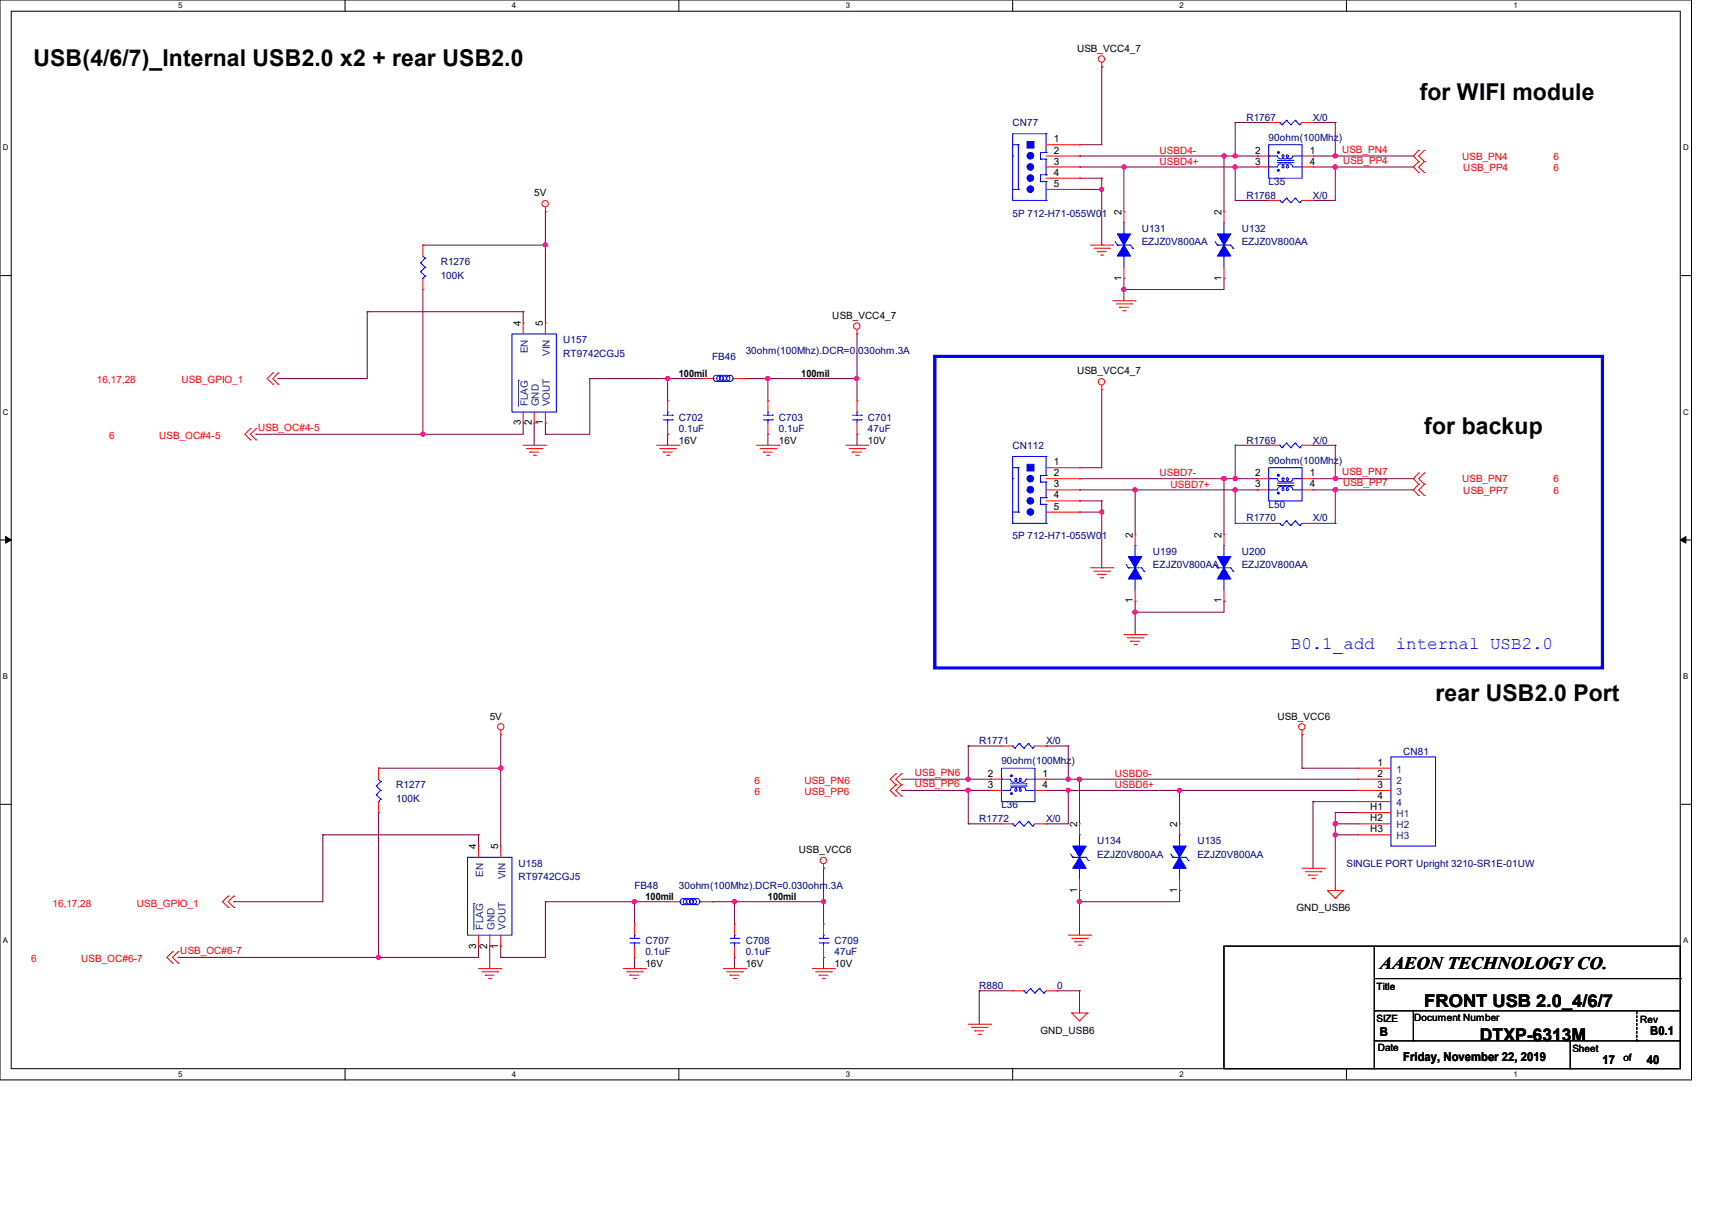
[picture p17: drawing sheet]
<svg xmlns="http://www.w3.org/2000/svg" width="297mm" height="210mm" viewBox="0 0 297 210" stroke-linecap="round" stroke-linejoin="round" font-family="sans-serif">
<defs><g id="words">
<g font-size="4">
<text x="5.8" y="11.5">USB(4/6/7)_Internal USB2.0 x2 + rear USB2.0</text>
<text x="246.3" y="17.3">for WIFI module</text>
<text x="247.1" y="75.2">for backup</text>
<text x="249" y="121.5">rear USB2.0 Port</text>
</g>
<g font-size="3" fill="#00f">
<text x="223.9" y="112.5">B0.1_add</text>
<text x="242.1" y="112.5">internal USB2.0</text>
</g>
<g font-size="3">
<text x="239.4" y="168">AAEON TECHNOLOGY CO.</text>
<text x="247.1" y="174.7">FRONT USB 2.0_4/6/7</text>
<text x="256.8" y="180.5">DTXP-6313M</text>
</g>
<g font-size="2.1">
<text x="239.4" y="179.6">B</text>
<text x="286.3" y="179.4">B0.1</text>
<text x="243.5" y="184">Friday, November 22, 2019</text>
<text x="278" y="184.4">17</text>
<text x="285.7" y="184.4">40</text>
</g>
<g font-size="1.7">
<text x="186.9" y="9">USB_VCC4_7</text>
<text x="182.8" y="24.7">1</text>
<text x="182.8" y="26.6">2</text>
<text x="182.8" y="28.5">3</text>
<text x="217.8" y="26.6">2</text>
<text x="217.8" y="28.5">3</text>
<text x="227.2" y="28.5">4</text>
<text x="227.2" y="26.6">1</text>
<text x="92.7" y="34">5V</text>
<text x="182.8" y="30.5">4</text>
<text x="182.8" y="32.4">5</text>
<text x="194.6" y="37.3" transform="rotate(-90 194.6 37.3)">2</text>
<text x="211.9" y="37.3" transform="rotate(-90 211.9 37.3)">2</text>
<text x="194.6" y="48.7" transform="rotate(-90 194.6 48.7)">1</text>
<text x="211.9" y="48.7" transform="rotate(-90 211.9 48.7)">1</text>
<text x="90.3" y="56.6" transform="rotate(-90 90.3 56.6)">4</text>
<text x="94.2" y="56.6" transform="rotate(-90 94.2 56.6)">5</text>
<text x="144.4" y="55.3">USB_VCC4_7</text>
<text x="117.8" y="65.3">100mil</text>
<text x="139" y="65.3">100mil</text>
<text x="186.9" y="64.9">USB_VCC4_7</text>
<text x="90.3" y="73.8" transform="rotate(-90 90.3 73.8)">3</text>
<text x="92.2" y="73.8" transform="rotate(-90 92.2 73.8)">2</text>
<text x="94.2" y="73.8" transform="rotate(-90 94.2 73.8)">1</text>
<text x="117.8" y="76.9">16V</text>
<text x="135.1" y="76.9">16V</text>
<text x="150.6" y="76.9">10V</text>
<text x="182.8" y="80.7">1</text>
<text x="182.8" y="82.6">2</text>
<text x="217.8" y="82.6">2</text>
<text x="227.2" y="82.6">1</text>
<text x="182.8" y="84.5">3</text>
<text x="182.8" y="86.4">4</text>
<text x="182.8" y="88.4">5</text>
<text x="217.8" y="84.5">3</text>
<text x="227.2" y="84.5">4</text>
<text x="196.5" y="93.3" transform="rotate(-90 196.5 93.3)">2</text>
<text x="211.9" y="93.3" transform="rotate(-90 211.9 93.3)">2</text>
<text x="196.5" y="104.6" transform="rotate(-90 196.5 104.6)">1</text>
<text x="211.9" y="104.6" transform="rotate(-90 211.9 104.6)">1</text>
<text x="85" y="124.8">5V</text>
<text x="221.6" y="124.8">USB_VCC6</text>
<text x="171.4" y="134.7">2</text>
<text x="171.4" y="136.6">3</text>
<text x="180.9" y="136.6">4</text>
<text x="180.9" y="134.7">1</text>
<text x="239" y="132.8">1</text>
<text x="239" y="134.7">2</text>
<text x="239" y="136.6">3</text>
<text x="186.9" y="143.4" transform="rotate(-90 186.9 143.4)">2</text>
<text x="204.2" y="143.4" transform="rotate(-90 204.2 143.4)">2</text>
<text x="237.7" y="140.5">H1</text>
<text x="237.7" y="142.4">H2</text>
<text x="239" y="138.6">4</text>
<text x="82.6" y="147.3" transform="rotate(-90 82.6 147.3)">4</text>
<text x="86.4" y="147.3" transform="rotate(-90 86.4 147.3)">5</text>
<text x="138.6" y="148">USB_VCC6</text>
<text x="237.7" y="144.4">H3</text>
<text x="186.9" y="154.9" transform="rotate(-90 186.9 154.9)">1</text>
<text x="204.2" y="154.9" transform="rotate(-90 204.2 154.9)">1</text>
<text x="112" y="156">100mil</text>
<text x="133.2" y="156">100mil</text>
<text x="224.9" y="158">GND_USB6</text>
<text x="82.6" y="164.5" transform="rotate(-90 82.6 164.5)">3</text>
<text x="84.5" y="164.5" transform="rotate(-90 84.5 164.5)">2</text>
<text x="86.4" y="164.5" transform="rotate(-90 86.4 164.5)">1</text>
<text x="112" y="167.6">16V</text>
<text x="129.4" y="167.6">16V</text>
<text x="144.8" y="167.6">10V</text>
<text x="238.8" y="171.7">Title</text>
<text x="180.5" y="179.2">GND_USB6</text>
<text x="238.8" y="177.3">SIZE</text>
<text x="245.4" y="177.1">Document Number</text>
<text x="284.6" y="177.5">Rev</text>
<text x="239" y="182.3">Date</text>
<text x="272.8" y="182.5">Sheet</text>
<text x="281.6" y="184.1">of</text>
</g>
<g font-size="1.7" fill="#000080">
<text x="175.7" y="21.9">CN77</text>
<text x="216.2" y="20.9">R1767</text>
<text x="227.8" y="20.9">X/0</text>
<text x="220.1" y="24.4">90ohm(100Mhz)</text>
<text x="216.2" y="34.5">R1768</text>
<text x="220.1" y="32.1">L35</text>
<text x="227.8" y="34.5">X/0</text>
<text x="175.7" y="37.5">5P 712-H71-055W01</text>
<text x="198.1" y="40.2">U131</text>
<text x="215.4" y="40.2">U132</text>
<text x="76.5" y="46">R1276</text>
<text x="198.1" y="42.5">EZJZ0V800AA</text>
<text x="215.4" y="42.5">EZJZ0V800AA</text>
<text x="76.5" y="48.3">100K</text>
<text x="97.7" y="59.5">U157</text>
<text x="97.7" y="61.8">RT9742CGJ5</text>
<text x="123.6" y="62.4">FB46</text>
<text x="129.4" y="61.5">30ohm(100Mhz).DCR=0.030ohm.3A</text>
<text x="117.8" y="73.1">C702</text>
<text x="117.8" y="75">0.1uF</text>
<text x="135.1" y="73.1">C703</text>
<text x="135.1" y="75">0.1uF</text>
<text x="150.6" y="73.1">C701</text>
<text x="150.6" y="75">47uF</text>
<text x="175.7" y="77.9">CN112</text>
<text x="216.2" y="76.9">R1769</text>
<text x="227.8" y="76.9">X/0</text>
<text x="220.1" y="80.4">90ohm(100Mhz)</text>
<text x="220.1" y="88.1">L50</text>
<text x="175.7" y="93.5">5P 712-H71-055W01</text>
<text x="216.2" y="90.4">R1770</text>
<text x="227.8" y="90.4">X/0</text>
<text x="200" y="96.2">U199</text>
<text x="200" y="98.5">EZJZ0V800AA</text>
<text x="215.4" y="96.2">U200</text>
<text x="215.4" y="98.5">EZJZ0V800AA</text>
<text x="169.9" y="129">R1771</text>
<text x="181.5" y="129">X/0</text>
<text x="243.5" y="131">CN81</text>
<text x="68.7" y="136.7">R1277</text>
<text x="173.7" y="132.5">90ohm(100Mhz)</text>
<text x="68.7" y="139.1">100K</text>
<text x="169.9" y="142.5">R1772</text>
<text x="173.7" y="140.2">L36</text>
<text x="181.5" y="142.5">X/0</text>
<text x="190.4" y="146.4">U134</text>
<text x="190.4" y="148.7">EZJZ0V800AA</text>
<text x="207.7" y="146.4">U135</text>
<text x="207.7" y="148.7">EZJZ0V800AA</text>
<text x="90" y="150.3">U158</text>
<text x="90" y="152.6">RT9742CGJ5</text>
<text x="110.1" y="154.1">FB48</text>
<text x="117.8" y="154.1">30ohm(100Mhz).DCR=0.030ohm.3A</text>
<text x="233.6" y="150.3">SINGLE PORT Upright 3210-SR1E-01UW</text>
<text x="112" y="163.8">C707</text>
<text x="112" y="165.7">0.1uF</text>
<text x="129.4" y="163.8">C708</text>
<text x="129.4" y="165.7">0.1uF</text>
<text x="144.8" y="163.8">C709</text>
<text x="144.8" y="165.7">47uF</text>
<text x="169.9" y="171.5">R880</text>
<text x="183.4" y="171.5">0</text>
</g>
<g font-size="1.7" fill="#f00">
<text x="201.2" y="28.6">USBD4+</text>
<text x="201.2" y="26.7">USBD4-</text>
<text x="232.8" y="26.5">USB_PN4</text>
<text x="233" y="28.4">USB_PP4</text>
<text x="253.7" y="27.7">USB_PN4</text>
<text x="253.9" y="29.6">USB_PP4</text>
<text x="269.5" y="27.7">6</text>
<text x="269.5" y="29.6">6</text>
<text x="16.8" y="66.5">16,17,28</text>
<text x="31.5" y="66.5">USB_GPIO_1</text>
<text x="18.9" y="76.2">6</text>
<text x="27.6" y="76.2">USB_OC#4-5</text>
<text x="44.8" y="74.7">USB_OC#4-5</text>
<text x="201.2" y="82.6">USBD7-</text>
<text x="232.8" y="82.4">USB_PN7</text>
<text x="253.7" y="83.6">USB_PN7</text>
<text x="269.5" y="83.6">6</text>
<text x="203.1" y="84.6">USBD7+</text>
<text x="233" y="84.4">USB_PP7</text>
<text x="253.9" y="85.6">USB_PP7</text>
<text x="269.5" y="85.6">6</text>
<text x="130.9" y="136">6</text>
<text x="130.9" y="137.9">6</text>
<text x="139.6" y="136">USB_PN6</text>
<text x="139.6" y="137.9">USB_PP6</text>
<text x="158.7" y="136.5">USB_PP6</text>
<text x="158.7" y="134.5">USB_PN6</text>
<text x="193.4" y="134.7">USBD6-</text>
<text x="193.4" y="136.7">USBD6+</text>
<text x="9.1" y="157.2">16,17,28</text>
<text x="23.7" y="157.2">USB_GPIO_1</text>
<text x="5.4" y="166.9">6</text>
<text x="14.1" y="166.9">USB_OC#6-7</text>
<text x="31.3" y="165.4">USB_OC#6-7</text>
</g>
<g font-size="1.7" fill="#004080">
<text x="91.6" y="61.3" transform="rotate(-90 91.6 61.3)">EN</text>
<text x="95.4" y="61.7" transform="rotate(-90 95.4 61.7)">VIN</text>
<text x="91.6" y="70.5" transform="rotate(-90 91.6 70.5)">FLAG</text>
<text x="93.5" y="70.5" transform="rotate(-90 93.5 70.5)">GND</text>
<text x="95.4" y="70.5" transform="rotate(-90 95.4 70.5)">VOUT</text>
<text x="242.3" y="134">1</text>
<text x="242.3" y="135.9">2</text>
<text x="242.3" y="137.9">3</text>
<text x="242.3" y="139.8">4</text>
<text x="242.3" y="141.7">H1</text>
<text x="242.3" y="143.7">H2</text>
<text x="242.3" y="145.6">H3</text>
<text x="83.8" y="152" transform="rotate(-90 83.8 152)">EN</text>
<text x="87.7" y="152.5" transform="rotate(-90 87.7 152.5)">VIN</text>
<text x="83.8" y="161.2" transform="rotate(-90 83.8 161.2)">FLAG</text>
<text x="85.8" y="161.2" transform="rotate(-90 85.8 161.2)">GND</text>
<text x="87.7" y="161.2" transform="rotate(-90 87.7 161.2)">VOUT</text>
</g>
<g font-size="1.4">
<text x="30.9" y="1.4">5</text>
<text x="88.8" y="1.4">4</text>
<text x="146.7" y="1.4">3</text>
<text x="204.6" y="1.4">2</text>
<text x="262.6" y="1.4">1</text>
<text x=".5" y="26.1">D</text>
<text x="292" y="26.1">D</text>
<text x=".5" y="71.9">C</text>
<text x="292" y="71.9">C</text>
<text x=".5" y="117.8">B</text>
<text x="292" y="117.8">B</text>
<text x=".5" y="163.6">A</text>
<text x="292" y="163.6">A</text>
<text x="30.9" y="186.8">5</text>
<text x="88.8" y="186.8">4</text>
<text x="146.7" y="186.8">3</text>
<text x="204.6" y="186.8">2</text>
<text x="262.6" y="186.8">1</text>
</g>
</g></defs>
<path d="M0 0h293.5v187.3h-293.5zM1.9 1.9h289.6v183.4h-289.6z" fill="none" stroke="#000" stroke-width=".17"/>
<g fill="#fff">
<path d="M30.9 .2h.8v1.5h-.8z"/>
<path d="M30.9 185.5h.8v1.6h-.8z"/>
</g>
<path d="M59.9 0v1.9M59.9 185.3v2" fill="none" stroke="#000" stroke-width=".17"/>
<g fill="#fff">
<path d="M88.8 .2h.8v1.5h-.8z"/>
<path d="M88.8 185.5h.8v1.6h-.8z"/>
</g>
<path d="M117.8 0v1.9M117.8 185.3v2" fill="none" stroke="#000" stroke-width=".17"/>
<g fill="#fff">
<path d="M146.7 .2h.8v1.5h-.8z"/>
<path d="M146.7 185.5h.8v1.6h-.8z"/>
</g>
<path d="M175.7 0v1.9M175.7 185.3v2" fill="none" stroke="#000" stroke-width=".17"/>
<g fill="#fff">
<path d="M204.6 .2h.8v1.5h-.8z"/>
<path d="M204.6 185.5h.8v1.6h-.8z"/>
</g>
<path d="M233.6 0v1.9M233.6 185.3v2" fill="none" stroke="#000" stroke-width=".17"/>
<g fill="#fff">
<path d="M262.6 .2h.7v1.5h-.7z"/>
<path d="M262.6 185.5h.7v1.6h-.7z"/>
<path d="M.5 24.8h1v1.6h-1z"/>
<path d="M292 24.8h1v1.6h-1z"/>
<path d="M.5 70.7h1v1.5h-1z"/>
<path d="M292 70.7h1v1.5h-1z"/>
</g>
<path d="M0 47.8h1.9M291.5 47.8h2" fill="none" stroke="#000" stroke-width=".17"/>
<g fill="#fff">
<path d="M.5 116.5h.9v1.6h-.9z"/>
<path d="M292 116.5h.9v1.6h-.9z"/>
</g>
<path d="M0 93.6h1.9M291.5 93.6h2" fill="none" stroke="#000" stroke-width=".17"/>
<path d="M1 93l.9 .6-.9 .6zM291.5 93.6l1-.6v1.2z" fill="#000" stroke="#000" stroke-width=".17"/>
<g fill="#fff">
<path d="M.5 162.4h.9v1.5h-.9z"/>
<path d="M292 162.4h.9v1.5h-.9z"/>
</g>
<g fill="none" stroke="#000" stroke-width=".17">
<path d="M0 139.5h1.9M291.5 139.5h2M212.3 164.1h79.2v21.2h-79.2zM238.4 175.3h.1M238.4 175.3h53.1M238.4 164.1v21.2M238.6 169.7h52.9M245.2 175.3v5.2M291.5 169.7h.1M238.4 180.5h.1M238.4 185.3h.1M238.4 180.5h53.1"/>
<path d="M245.2 180.5h.1M272.4 185.3h.1M272.4 180.5v4.8"/>
</g>
<path d="M162.2 61.8h115.8v54h-115.8z" fill="none" stroke="#00f" stroke-width=".55"/>
<g fill="none" stroke="#800040" stroke-width=".17">
<path d="M191.1 11.6h.1M191.1 11.6v13.5h-3.8M94.6 36.7h.1M94.6 36.7v19.3M187.3 25.1h.1M187.3 30.9h.1M187.3 29h.1M187.3 27.1h.1M187.3 32.9h.1M187.3 27.1h30.8M187.3 29h30.8M187.3 30.9h3.8"/>
<path d="M187.3 32.9h3.8M191.1 30.9h.1M191.1 30.9v11.6M195 29h.1M195 29v7.7M212.3 27.1h.1M212.3 27.1v9.6M214.3 27.1h.1M214.3 29h.1M214.3 21.3h.1M214.3 34.8h.1M214.3 21.3h5.8"/>
<path d="M214.3 21.3v5.8M214.3 29v5.8M214.3 34.8h5.8M218.1 27.1h.1M227.8 21.3h.1M227.8 34.8h.1M227.8 27.1h17.4M227.8 29h17.4M227.8 21.3h3.8M231.6 27.1h.1M231.6 29h.1M231.6 21.3h.1"/>
<path d="M231.6 21.3v5.8M231.6 29v5.8h-3.8M245.2 27.1h.1M245.2 29h.1M63.7 54.1h.1M63.7 54.1v11.6h-15.4M63.7 54.1h27.1M73.4 50.2h.1M73.4 42.5h.1M73.4 50.2v25.1M73.4 42.5h21.2M90.8 54.1h.1"/>
<path d="M90.8 54.1v1.9M94.6 42.5h.1M148.7 57.9h.1M148.7 57.9v11.6M191.1 42.5h.1M195 50.2h.1M195 48.3h.1M195 48.3v3.9M212.3 48.3h.1M212.3 48.3v1.9h-17.3M44.4 75.3h.1M48.3 65.7h.1"/>
<path d="M73.4 75.3h.1M90.8 73.4h.1M90.8 73.4v1.9h-46.4M92.7 73.4h.1M92.7 73.4v3.8M94.6 73.4h.1M94.6 75.3h.1M94.6 73.4v1.9M102.3 65.7h.1M102.3 65.7h19.3M102.3 65.7v9.6h-7.7M115.8 65.7h.1"/>
<path d="M115.8 75.3h.1M115.8 65.7v3.8M115.8 75.3v1.9M129.4 65.7h.1M129.4 65.7h19.3M133.2 65.7h.1M133.2 75.3h.1M133.2 65.7v3.8M133.2 75.3v1.9M148.7 65.7h.1M148.7 75.3h.1M148.7 75.3v1.9"/>
<path d="M191.1 67.6h.1M191.1 67.6v13.5h-3.8M214.3 77.2h.1M214.3 77.2v5.8M214.3 77.2h5.8M220.1 77.2h.1M227.8 77.2h.1M227.8 77.2h3.8M231.6 77.2h.1M231.6 77.2v5.8M187.3 81.1h.1M187.3 86.9h.1"/>
<path d="M187.3 85h.1M187.3 83h.1M187.3 88.8h.1M187.3 83h30.8M187.3 85h30.8M187.3 86.9h3.8M187.3 88.8h3.8M191.1 98.5h.1M191.1 86.9h.1M191.1 86.9v11.6M196.9 85h.1M196.9 85v7.7"/>
<path d="M212.3 83h.1M212.3 83v9.7M214.3 83h.1M214.3 85h.1M214.3 85v5.8h5.8M218.1 85h.1M218.1 83h.1M220.1 90.8h.1M227.8 83h17.4M227.8 85h17.4M227.8 90.8h3.8M231.6 83h.1"/>
<path d="M231.6 85h.1M231.6 90.8h.1M231.6 85v5.8M245.2 85h.1M245.2 83h.1M196.9 106.2h.1M196.9 104.3h.1M196.9 104.3v5.8M212.3 104.3h.1M212.3 104.3v1.9h-15.4M65.7 133.2h.1M65.7 133.2h21.2"/>
<path d="M86.9 127.4h.1M86.9 133.2h.1M86.9 127.4v19.3M156.4 137.1h15.4M156.4 135.1h15.4M168 137.1h.1M168 135.1h.1M168 129.4h.1M168 129.4h5.7M168 129.4v5.7M168 137.1v5.8M171.8 135.1h.1"/>
<path d="M171.8 137.1h.1M181.5 129.4h.1M181.5 137.1h54M181.5 135.1h54M181.5 129.4h3.8M185.3 137.1h.1M185.3 135.1h.1M185.3 129.4h.1M185.3 137.1v5.8h-3.8M185.3 129.4v5.7M187.3 135.1h.1M187.3 135.1v7.8"/>
<path d="M204.6 137.1h.1M204.6 137.1v5.8M225.9 127.4h.1M225.9 133.2h.1M225.9 133.2h9.6M225.9 127.4v5.8M227.8 139h.1M227.8 139v11.6M227.8 139h7.7M40.6 156.4h.1M56 144.8h.1M56 144.8h27"/>
<path d="M56 144.8v11.6h-15.4M65.7 140.9h.1M65.7 140.9v25.1M83 144.8h.1M83 144.8v1.9M94.6 156.4h.1M94.6 156.4v9.6h-7.7M94.6 156.4h21.2M110.1 156.4h.1M110.1 156.4v3.8M123.6 156.4h.1M123.6 156.4h19.3"/>
<path d="M127.4 156.4h.1M127.4 156.4v3.8M142.9 150.6h.1M142.9 156.4h.1M142.9 150.6v9.6M168 142.9h.1M168 142.9h5.7M181.5 142.9h.1M187.3 156.4h.1M187.3 154.4h.1M187.3 154.4v7.8M204.6 154.4h.1"/>
<path d="M204.6 154.4v2h-17.3M231.6 140.9h.1M231.6 142.9h.1M231.6 144.8h.1M231.6 154.4h.1M231.6 144.8h3.9M231.6 140.9h3.9M231.6 142.9h3.9M231.6 140.9v13.5M30.9 166h.1M65.7 166h.1M83 164.1h.1"/>
<path d="M83 164.1v1.9h-52.1M85 164.1h.1M85 164.1v3.9M86.9 164.1h.1M86.9 166h.1M86.9 164.1v1.9M110.1 168h.1M110.1 166v2M127.4 168h.1M127.4 166v2M142.9 166h.1M142.9 166v2"/>
<path d="M169.9 171.8h.1M169.9 171.8v5.8M169.9 171.8h5.8M183.4 171.8h.1M183.4 171.8h3.9M187.3 171.8h.1M187.3 171.8v3.9"/>
</g>
<g fill="#f0f" stroke="#f0f" stroke-width=".17">
<circle cx="148.6" cy="65.6" r=".37"/>
<circle cx="133.2" cy="65.6" r=".36"/>
<circle cx="115.8" cy="65.6" r=".37"/>
<circle cx="195" cy="29" r=".36"/>
<circle cx="191.1" cy="32.8" r=".36"/>
<circle cx="195" cy="50.2" r=".36"/>
<circle cx="212.4" cy="27" r=".37"/>
<circle cx="73.3" cy="75.3" r=".36"/>
<circle cx="94.6" cy="42.5" r=".36"/>
<circle cx="65.6" cy="166" r=".36"/>
<circle cx="86.9" cy="133.2" r=".37"/>
<circle cx="110" cy="156.4" r=".37"/>
<circle cx="142.9" cy="156.4" r=".36"/>
<circle cx="127.4" cy="156.4" r=".36"/>
<circle cx="185.3" cy="135.1" r=".36"/>
<circle cx="204.6" cy="137.1" r=".36"/>
<circle cx="187.3" cy="135.1" r=".37"/>
<circle cx="187.3" cy="156.4" r=".37"/>
<circle cx="196.9" cy="106.2" r=".37"/>
<circle cx="191.1" cy="88.8" r=".36"/>
<circle cx="196.9" cy="84.9" r=".37"/>
<circle cx="214.3" cy="84.9" r=".36"/>
<circle cx="212.4" cy="83" r=".37"/>
<circle cx="231.7" cy="142.9" r=".37"/>
<circle cx="231.7" cy="144.8" r=".37"/>
<circle cx="231.7" cy="27" r=".37"/>
<circle cx="214.3" cy="27" r=".36"/>
<circle cx="214.3" cy="29" r=".36"/>
<circle cx="231.7" cy="29" r=".37"/>
<circle cx="214.3" cy="83" r=".36"/>
<circle cx="231.7" cy="84.9" r=".37"/>
<circle cx="231.7" cy="83" r=".37"/>
<circle cx="167.9" cy="135.1" r=".37"/>
<circle cx="167.9" cy="137.1" r=".37"/>
<circle cx="185.3" cy="137.1" r=".36"/>
</g>
<g fill="none" stroke="#f00" stroke-width=".17">
<path d="M191.1 11.6h.1M191.1 10.8v.8M94.6 36.7h.1M94.6 35.9v.8M181.5 25.1h5.8M181.5 27.1h5.8M181.5 29h5.8M181.5 30.9h5.8M181.5 32.9h5.8M187.3 25.1h.1M187.3 27.1h.1M187.3 29h.1"/>
<path d="M187.3 30.9h.1M187.3 32.9h.1M195 36.7h.1M195 36.7v1.9M212.3 36.7h.1M212.3 36.7v1.9M218.1 27.1h.1M218.1 29h.1M218.1 27.1h2M218.1 29h2M220.1 34.8h.1M220.1 21.3h.1"/>
<path d="M220.1 34.8h1.9M220.1 21.3h1.9M225.9 27.1h1.9M225.9 29h1.9M225.9 34.8h1.9M225.9 21.3h1.9M227.8 29h.1M227.8 27.1h.1M227.8 34.8h.1M227.8 21.3h.1M246.1 26.1h.1M246.1 28h.1"/>
<path d="M246.1 29.9h.1M246.1 26.1l-.9 1 .9 .9M246.1 28l-.9 1 .9 .9M247.1 28h.1M247.1 26.1h.1M247.1 29.9h.1M247.1 26.1l-1 1 1 .9M247.1 28l-1 1 1 .9M73.4 42.5h.1M73.4 50.2h.1M73.4 42.5v1.9M73.4 48.3v1.9"/>
<path d="M90.8 56h.1M90.8 56v1.9M94.6 56h.1M94.6 56v1.9M148.7 57.9h.1M148.7 57.1v.8M189.2 42.5h3.8M189.8 43.1h2.7M190.4 43.6h.1M190.4 43.6h1.5M190.9 44.2h.4M191.3 44.2h.1"/>
<path d="M192.5 43.1h.1M193 42.5h.1M193 52.2h3.9M193.6 52.7h2.7M194.2 53.3h.1M194.2 53.3h1.5M194.8 53.9h.4M195 48.3h.1M195 46.4v1.9M195.2 53.9h.1M196.3 52.7h.1M196.9 52.2h.1"/>
<path d="M212.3 48.3h.1M212.3 46.4v1.9M43.4 74.3h.1M43.4 76.3h.1M43.4 74.3l-.9 1 .9 1M44.4 74.3h.1M44.4 76.3h.1M44.4 74.3l-1 1 1 1M47.3 64.7h.1M47.3 66.6h.1M47.3 64.7l-.9 1 .9 .9M48.3 64.7h.1"/>
<path d="M48.3 66.6h.1M48.3 64.7l-1 1 1 .9M90.8 73.4h.1M90.8 77.2h3.8M90.8 71.5v1.9M91.3 77.8h2.7M91.9 78.4h.1M91.9 78.4h1.5M92.5 79h.4M92.7 73.4h.1M92.7 71.5v1.9M92.9 79h.1"/>
<path d="M94 77.8h.1M94.6 77.2h.1M94.6 73.4h.1M94.6 71.5v1.9M113.9 77.2h3.9M114.5 77.8h2.7M115.1 78.4h.1M115.1 78.4h1.5M115.7 79h.3M115.8 75.3h.1M115.8 69.5h.1M115.8 69.5v2"/>
<path d="M115.8 73.4v1.9M116 79h.1M117.2 77.8h.1M117.8 77.2h.1M121.6 65.7h.1M121.6 65.7h2M127.4 65.7h2M129.4 65.7h.1M131.3 77.2h3.8M131.9 77.8h2.7M132.5 78.4h.1M132.5 78.4h1.5"/>
<path d="M133 79h.4M133.2 75.3h.1M133.2 69.5h.1M133.2 69.5v2M133.2 73.4v1.9M133.4 79h.1M134.6 77.8h.1M135.1 77.2h.1M146.7 77.2h3.9M147.3 77.8h2.7M147.9 78.4h.1M147.9 78.4h1.5"/>
<path d="M148.5 79h.3M148.7 75.3h.1M148.7 69.5h.1M148.7 69.5v2M148.7 73.4v1.9M148.8 79h.1M150 77.8h.1M150.6 77.2h.1M191.1 67.6h.1M191.1 66.8v.8M220.1 77.2h.1M220.1 77.2h1.9"/>
<path d="M225.9 77.2h1.9M227.8 77.2h.1M181.5 83h5.8M181.5 85h5.8M181.5 81.1h5.8M181.5 86.9h5.8M181.5 88.8h5.8M187.3 81.1h.1M187.3 83h.1M187.3 85h.1M187.3 86.9h.1M187.3 88.8h.1"/>
<path d="M189.2 98.5h3.8M189.8 99.1h2.7M190.4 99.6h.1M190.4 99.6h1.5M192.5 99.1h.1M193 98.5h.1M196.9 92.7h.1M196.9 92.7v1.9M212.3 92.7h.1M212.3 92.7v1.9M218.1 83h.1M218.1 85h.1"/>
<path d="M218.1 83h2M218.1 85h2M220.1 90.8h.1M220.1 90.8h1.9M225.9 83h1.9M225.9 85h1.9M225.9 90.8h1.9M227.8 85h.1M227.8 83h.1M227.8 90.8h.1M246.1 82h.1M246.1 84h.1"/>
<path d="M246.1 85.9h.1M246.1 82l-.9 1 .9 1M246.1 84l-.9 1 .9 .9M247.1 84h.1M247.1 82h.1M247.1 85.9h.1M247.1 82l-1 1 1 1M247.1 84l-1 1 1 .9M190.9 100.2h.4M191.3 100.2h.1M195 110.1h3.8M195.6 110.6h2.7"/>
<path d="M196.1 111.2h.1M196.1 111.2h1.6M196.7 111.8h.4M196.9 104.3h.1M196.9 102.3v2M197.1 111.8h.1M198.3 110.6h.1M198.8 110.1h.1M212.3 104.3h.1M212.3 102.3v2M65.7 133.2h.1M65.7 133.2v1.9"/>
<path d="M65.7 139v1.9M86.9 127.4h.1M86.9 126.7v.7M155.4 134.2h.1M155.4 136.1h.1M155.4 138h.1M155.4 134.2l-1 .9 1 1M155.4 136.1l-1 1 1 .9M156.4 134.2h.1M156.4 136.1h.1M156.4 138h.1M156.4 134.2l-1 .9 1 1"/>
<path d="M156.4 136.1l-1 1 1 .9M171.8 135.1h.1M171.8 137.1h.1M171.8 135.1h1.9M171.8 137.1h1.9M173.7 129.4h.1M173.7 129.4h2M179.5 135.1h2M179.5 137.1h2M179.5 129.4h2M181.5 129.4h.1M181.5 137.1h.1"/>
<path d="M181.5 135.1h.1M225.9 127.4h.1M225.9 126.7v.7M235.5 133.2h.1M235.5 135.1h.1M235.5 137.1h.1M235.5 139h.1M235.5 133.2h5.8M235.5 135.1h5.8M235.5 137.1h5.8M235.5 139h5.8M39.6 155.4h.1"/>
<path d="M39.6 157.4h.1M39.6 155.4l-1 1 1 1M40.6 155.4h.1M40.6 157.4h.1M40.6 155.4l-1 1 1 1M65.7 140.9h.1M83 146.7h.1M83 146.7v2M86.9 146.7h.1M86.9 146.7v2M115.8 156.4h.1M115.8 156.4h2"/>
<path d="M121.6 156.4h2M123.6 156.4h.1M142.9 150.6h.1M142.9 149.8v.8M173.7 142.9h.1M173.7 142.9h2M179.5 142.9h2M181.5 142.9h.1M187.3 154.4h.1M187.3 142.9h.1M187.3 142.9v1.9M187.3 152.5v1.9"/>
<path d="M204.6 154.4h.1M204.6 142.9h.1M204.6 142.9v1.9M204.6 152.5v1.9M225.9 150.6h3.8M226.4 151.2h2.8M227 151.8h.1M227 151.8h1.6M227.6 152.3h.4M228 152.3h.1M229.2 151.2h.1M229.7 150.6h.1"/>
<path d="M230.3 154.4h.1M230.3 154.4h2.7M230.3 154.4l1.3 1.4M231.6 155.8h.1M233 154.4h.1M233 154.4l-1.4 1.4M235.5 140.9h.1M235.5 142.9h.1M235.5 144.8h.1M235.5 140.9h5.8M235.5 142.9h5.8M235.5 144.8h5.8"/>
<path d="M29.9 165.1h.1M29.9 167h.1M29.9 165.1l-.9 .9 .9 1M30.9 165.1h.1M30.9 167h.1M30.9 165.1l-1 .9 1 1M83 164.1h.1M83 168h3.9M83 162.2v1.9M83.6 168.5h2.7M84.2 169.1h.1M84.2 169.1h1.5"/>
<path d="M84.8 169.7h.3M85 164.1h.1M85 162.2v1.9M85.1 169.7h.1M86.3 168.5h.1M86.9 168h.1M86.9 164.1h.1M86.9 162.2v1.9M108.1 168h3.9M108.7 168.5h2.7M109.3 169.1h.1M109.3 169.1h1.5"/>
<path d="M109.9 169.7h.3M110.1 166h.1M110.1 160.2h.1M110.1 160.2v2M110.1 164.1v1.9M110.2 169.7h.1M111.4 168.5h.1M112 168h.1M125.5 168h3.9M126.1 168.5h2.7M126.7 169.1h.1M126.7 169.1h1.5"/>
<path d="M127.2 169.7h.4M127.4 166h.1M127.4 160.2h.1M127.4 160.2v2M127.4 164.1v1.9M127.6 169.7h.1M128.8 168.5h.1M129.4 168h.1M140.9 168h3.9M141.5 168.5h2.7M142.1 169.1h.1M142.1 169.1h1.5"/>
<path d="M142.7 169.7h.3M142.9 166h.1M142.9 160.2h.1M142.9 160.2v2M142.9 164.1v1.9M143 169.7h.1M144.2 168.5h.1M144.8 168h.1M168 177.6h3.8M168.5 178.2h2.7M169.1 178.8h.1M169.1 178.8h1.5"/>
<path d="M169.7 179.4h.4M170.1 179.4h.1M171.2 178.2h.1M171.8 177.6h.1M175.7 171.8h.1M175.7 171.8h1.9M181.5 171.8h1.9M183.4 171.8h.1M185.3 162.2h3.9M185.9 175.7h.1M185.9 175.7h2.7M185.9 175.7l1.4 1.3"/>
<path d="M185.9 162.7h2.7M186.5 163.3h.1M186.5 163.3h1.5M187.1 163.9h.4M187.3 177h.1M187.5 163.9h.1M188.6 175.7h.1M188.6 162.7h.1M188.6 175.7l-1.3 1.3M189.2 162.2h.1"/>
<circle cx="191.1" cy="10.2" r=".55"/>
<circle cx="94.6" cy="35.3" r=".55"/>
<circle cx="148.6" cy="56.6" r=".55"/>
<circle cx="191.1" cy="66.2" r=".55"/>
<circle cx="86.9" cy="126" r=".55"/>
<circle cx="225.8" cy="126" r=".55"/>
<circle cx="142.8" cy="149.2" r=".55"/>
</g>
<path d="M284 175.5v5M284 180.5h.1" fill="none" stroke="#000" stroke-width=".17" stroke-dasharray=".3"/>
<g fill="none" stroke="#00f" stroke-width=".17">
<path d="M175.7 27.1h.1M175.7 34.8h.1M175.7 34.8h5.8M175.7 25.1h1M175.7 32.9h1M176.7 25.1h.1M176.7 32.9h.1M176.7 25.1v7.8M180.5 27.6h.1M180.5 31.5h.1M180.5 27.6h1M180.5 31.5h1"/>
<path d="M181.5 23.2h.1M181.5 34.8h.1M181.5 26.5h.1M181.5 27.6h.1M181.5 31.5h.1M181.5 30.3h.1M181.5 23.2h-5.8v11.6M181.5 26.5h-1v1.1M181.5 30.3h-1v1.2M181.5 23.2v3.3M181.5 27.6v2.7M181.5 31.5v3.3"/>
<path d="M195 38.6h.1M195 38.6v2M212.3 38.6h.1M212.3 38.6v2M220.1 25.1h5.8v5.8h-5.8zM220.1 29h.1M220.1 27.1h.1M220.1 29h1.5a.55 .55 0 0 1 .6-.6 .55 .55 0 0 1 .5 .7h-.2a.52 .52 0 0 1 .5-.7 .52 .52 0 0 1 .5 .7h-.3a.54 .54 0 0 1 .5-.7 .54 .54 0 0 1 .6 .6M221.6 27.8h2.7M221.6 28.2h2.7M222 34.8h.1M222 21.3h.1"/>
<path d="M222 34.8l.4 .3M222 21.3l.4 .3M222.4 35.1h.1M222.4 21.6h.1M223.2 34.4h.1M223.2 20.9h.1M223.2 34.4l-.8 .7M223.2 34.4l.7 .7M223.2 20.9l-.8 .7M223.2 20.9l.7 .7M223.9 35.1h.1M223.9 21.6h.1"/>
<path d="M224.3 27a.53 .53 0 0 1-.6 .6 .53 .53 0 0 1-.5-.7h.3a.52 .52 0 0 1-.5 .7 .52 .52 0 0 1-.5-.7h.2a.56 .56 0 0 1-.4 .7 .56 .56 0 0 1-.7-.5h-1.5M224.3 27.8h.1M224.3 28.2h.1M224.3 29h1.6M224.3 27.1h1.6M224.7 34.4h.1M224.7 20.9h.1M224.7 34.4l.8 .7M224.7 34.4l-.8 .7M224.7 20.9l.8 .7M224.7 20.9l-.8 .7M225.5 35.1h.1"/>
<path d="M225.5 21.6h.1M225.9 27.1h.1M225.9 29h.1M225.9 34.8l-.4 .3M225.9 21.3l-.4 .3M73 45.6h.1M73 47.1h.1M73 47.1l.7 .8M73 45.6l.7 .8M73.4 48.3h.1M73.4 44.4l.3 .4M73.7 47.9h.1"/>
<path d="M73.7 44.8h.1M73.7 46.4h.1M73.7 47.9l-.3 .4M73.7 44.8l-.7 .8M73.7 46.4l-.7 .7M88.8 57.9h7.7v13.6h-7.7zM193.5 41.9l.3 .6M193.8 42.5h.1M193.8 42.5h2.3l.4 .6M195 44.4h.1M195 44.4v2M196.5 43.1h.1"/>
<path d="M210.8 41.9l.4 .6M211.2 42.5h.1M211.2 42.5h2.3l.4 .6M212.3 44.4h.1M212.3 44.4v2M213.9 43.1h.1M115.1 72h1.5M115.1 72.8h1.5M115.8 71.5h.1M115.8 72.8h.1M115.8 71.5v.5M115.8 72.8v.6"/>
<path d="M116.6 72h.1M116.6 72.8h.1M123.6 65.7h.1M123.7 65.7h.1M127.2 65.7h.1M127.2 65.7h.2M132.5 72h1.5M132.5 72.8h1.5M133.2 71.5h.1M133.2 72.8h.1M133.2 71.5v.5M133.2 72.8v.6"/>
<path d="M134 72h.1M134 72.8h.1M147.9 72h1.5M147.9 72.8h1.5M148.7 71.5h.1M148.7 72.8h.1M148.7 71.5v.5M148.7 72.8v.6M149.4 72h.1M149.4 72.8h.1M181.5 79.2h.1M181.5 79.2h-5.8v11.6"/>
<path d="M181.5 79.2v3.3M222 77.2h.1M222 77.2l.4 .4M222.4 77.6h.1M223.2 76.8h.1M223.2 76.8l-.8 .8M223.2 76.8l.7 .8M223.9 77.6h.1M224.7 76.8h.1M224.7 76.8l.8 .8M224.7 76.8l-.8 .8M225.5 77.6h.1"/>
<path d="M225.9 77.2l-.4 .4M175.7 83h.1M175.7 90.8h.1M175.7 90.8h5.8M175.7 81.1h1M175.7 88.8h1M176.7 81.1h.1M176.7 88.8h.1M176.7 81.1v7.7M180.5 83.6h.1M180.5 87.5h.1M180.5 83.6h1"/>
<path d="M180.5 87.5h1M181.5 90.8h.1M181.5 82.5h.1M181.5 83.6h.1M181.5 87.5h.1M181.5 86.3h.1M181.5 82.5h-1v1.1M181.5 86.3h-1v1.2M181.5 83.6v2.7M181.5 87.5v3.3M195.4 97.9l.3 .6M195.7 98.5h.1"/>
<path d="M195.7 98.5h2.4l.4 .6M196.9 94.6h.1M196.9 94.6v1.9M198.5 99.1h.1M210.8 97.9l.4 .6M211.2 98.5h.1M211.2 98.5h2.3l.4 .6M212.3 94.6h.1M212.3 94.6v1.9M213.9 99.1h.1M220.1 81.1h5.8v5.8h-5.8zM220.1 83h1.5a.55 .55 0 0 0 .6 .6 .55 .55 0 0 0 .5-.7h-.2a.52 .52 0 0 0 .5 .7 .52 .52 0 0 0 .5-.7h-.3a.54 .54 0 0 0 .5 .7 .54 .54 0 0 0 .6-.6"/>
<path d="M220.1 85h.1M220.1 83h.1M221.6 83.8h2.7M221.6 84.2h2.7M222 90.8h.1M222 90.8l.4 .3M222.4 91.1h.1M223.2 90.3h.1M223.2 90.3l-.8 .8M223.2 90.3l.7 .8M223.9 91.1h.1M224.3 85a.53 .53 0 0 0-.6-.6 .53 .53 0 0 0-.5 .7h.3a.51 .51 0 0 0-.5-.7 .51 .51 0 0 0-.5 .7l.3-.1a.57 .57 0 0 0-.6-.6 .57 .57 0 0 0-.6 .6h-1.5"/>
<path d="M224.3 83.8h.1M224.3 84.2h.1M224.3 85h1.6M224.3 83h1.6M224.7 90.3h.1M224.7 90.3l.8 .8M224.7 90.3l-.8 .8M225.5 91.1h.1M225.9 83h.1M225.9 85h.1M225.9 90.8l-.4 .3M196.9 100.4h.1"/>
<path d="M196.9 100.4v1.9M212.3 100.4h.1M212.3 100.4v1.9M65.3 136.3h.1M65.3 137.8h.1M65.3 137.8l.7 .8M65.3 136.3l.7 .8M65.7 139h.1M65.7 135.1l.3 .5M66 138.6h.1M66 135.6h.1M66 137.1h.1"/>
<path d="M66 138.6l-.3 .4M66 135.6l-.7 .7M66 137.1l-.7 .7M173.7 133.2h5.8v5.8h-5.8zM173.7 135.1h1.6a.53 .53 0 0 0 .6 .6 .53 .53 0 0 0 .5-.7h-.3a.52 .52 0 0 0 .5 .7 .52 .52 0 0 0 .5-.7h-.1l-.2 .1a.57 .57 0 0 0 .6 .6 .57 .57 0 0 0 .6-.6M173.7 137.1h.1M173.7 135.1h.1M173.7 137.1h1.6a.54 .54 0 0 1 .6-.6 .54 .54 0 0 1 .4 .7h-.1l-.1-.1M175.3 135.9h2.7M175.3 136.3h2.7M175.7 129.4h.1M175.7 129.4l.4 .4"/>
<path d="M176.1 129.8h.1M176.8 128.9h.1M176.8 128.9l-.7 .9M176.8 128.9l.8 .9M177.6 129.8h.1M178 137.1a.56 .56 0 0 0-.6-.6 .56 .56 0 0 0-.5 .7h.2a.54 .54 0 0 0-.4-.7 .54 .54 0 0 0-.6 .6M178 135.9h.1M178 136.3h.1M178 137.1h1.5M178 135.1h1.5M178.4 128.9h.1M178.4 128.9l.8 .9"/>
<path d="M178.4 128.9l-.8 .9M179.2 129.8h.1M179.5 135.1h.1M179.5 137.1h.1M179.5 129.4l-.3 .4M241.3 131.3h7.7v15.4h-7.7zM81.1 148.7h7.7v13.5h-7.7zM117.8 156.4h.2M118 156.4h.1M121.5 156.4h.1M175.7 142.9h.1M175.7 142.9l.4 .4"/>
<path d="M176.1 143.3h.1M176.8 142.5h.1M176.8 142.5l-.7 .8M176.8 142.5l.8 .8M177.6 143.3h.1M178.4 142.5h.1M178.4 142.5l.8 .8M178.4 142.5l-.8 .8M179.2 143.3h.1M179.5 142.9l-.3 .4M185.7 148.1l.4 .6M186.1 148.7h.1"/>
<path d="M186.1 148.7h2.3l.4 .5M187.3 150.6h.1M187.3 144.8h.1M187.3 144.8v1.9M187.3 150.6v1.9M188.8 149.2h.1M203.1 148.1l.4 .6M203.5 148.7h.1M203.5 148.7h2.3l.4 .5M204.6 150.6h.1M204.6 144.8h.1M204.6 144.8v1.9"/>
<path d="M204.6 150.6v1.9M206.2 149.2h.1M109.3 162.7h1.5M109.3 163.5h1.5M110.1 162.2h.1M110.1 163.5h.1M110.1 162.2v.5M110.1 163.5v.6M110.8 162.7h.1M110.8 163.5h.1M126.7 162.7h1.5M126.7 163.5h1.5"/>
<path d="M127.4 162.2h.1M127.4 163.5h.1M127.4 162.2v.5M127.4 163.5v.6M128.2 162.7h.1M128.2 163.5h.1M142.1 162.7h1.5M142.1 163.5h1.5M142.9 162.2h.1M142.9 163.5h.1M142.9 162.2v.5M142.9 163.5v.6"/>
<path d="M143.6 162.7h.1M143.6 163.5h.1M177.6 171.8h.1M177.6 171.8l.4 .4M178 172.2h.1M178.8 171.4h.1M178.8 171.4l-.8 .8M178.8 171.4l.7 .8M179.5 172.2h.1M180.3 171.4h.1M180.3 171.4l.8 .8M180.3 171.4l-.8 .8"/>
<path d="M181.1 172.2h.1M181.5 171.8l-.4 .4"/>
<circle cx="124.3" cy="65.6" r=".56"/>
<circle cx="124.9" cy="65.6" r=".55"/>
<circle cx="125.5" cy="65.6" r=".55"/>
<circle cx="126.1" cy="65.6" r=".56"/>
<circle cx="126.6" cy="65.6" r=".55"/>
<circle cx="118.5" cy="156.4" r=".55"/>
<circle cx="119.1" cy="156.4" r=".56"/>
<circle cx="119.7" cy="156.4" r=".55"/>
<circle cx="120.3" cy="156.4" r=".55"/>
<circle cx="120.9" cy="156.4" r=".56"/>
</g>
<g fill="#00f" stroke="#00f" stroke-width=".17">
<path d="M204.6 148.7l1.2 1.9h-2.3z"/>
<path d="M203.5 146.7h2.3l-1.2 2z"/>
<path d="M212.3 42.5l1.2 1.9h-2.3z"/>
<path d="M211.2 40.6h2.3l-1.2 1.9z"/>
<path d="M187.3 148.7l1.1 1.9h-2.3z"/>
<path d="M186.1 146.7h2.3l-1.1 2z"/>
<path d="M196.9 98.5l1.2 1.9h-2.4z"/>
<path d="M195.7 96.5h2.4l-1.2 2z"/>
<path d="M212.3 98.5l1.2 1.9h-2.3z"/>
<path d="M211.2 96.5h2.3l-1.2 2z"/>
<path d="M195 42.5l1.1 1.9h-2.3z"/>
<path d="M193.8 40.6h2.3l-1.1 1.9z"/>
<path d="M178.2 24.6h1.2v1.1h-1.2z" fill-rule="evenodd"/>
<path d="M178.2 80.5h1.2v1.2h-1.2z" fill-rule="evenodd"/>
<circle cx="178.8" cy="27" r=".57"/>
<circle cx="178.8" cy="29" r=".57"/>
<circle cx="178.8" cy="30.9" r=".57"/>
<circle cx="178.8" cy="32.8" r=".57"/>
<circle cx="221.8" cy="26.5" r=".17"/>
<circle cx="221.8" cy="29.5" r=".17"/>
<circle cx="221.8" cy="82.4" r=".17"/>
<circle cx="221.8" cy="85.5" r=".17"/>
<circle cx="175.5" cy="134.5" r=".17"/>
<circle cx="175.5" cy="137.6" r=".17"/>
<circle cx="178.8" cy="83" r=".57"/>
<circle cx="178.8" cy="84.9" r=".57"/>
<circle cx="178.8" cy="86.9" r=".57"/>
<circle cx="178.8" cy="88.8" r=".57"/>
</g>
<path d="M90 66h.1M90 66v4.5M82.2 156.7h.1M82.2 156.7v4.5" fill="none" stroke="#004080" stroke-width=".17"/>
<use href="#words"/>
</svg>
